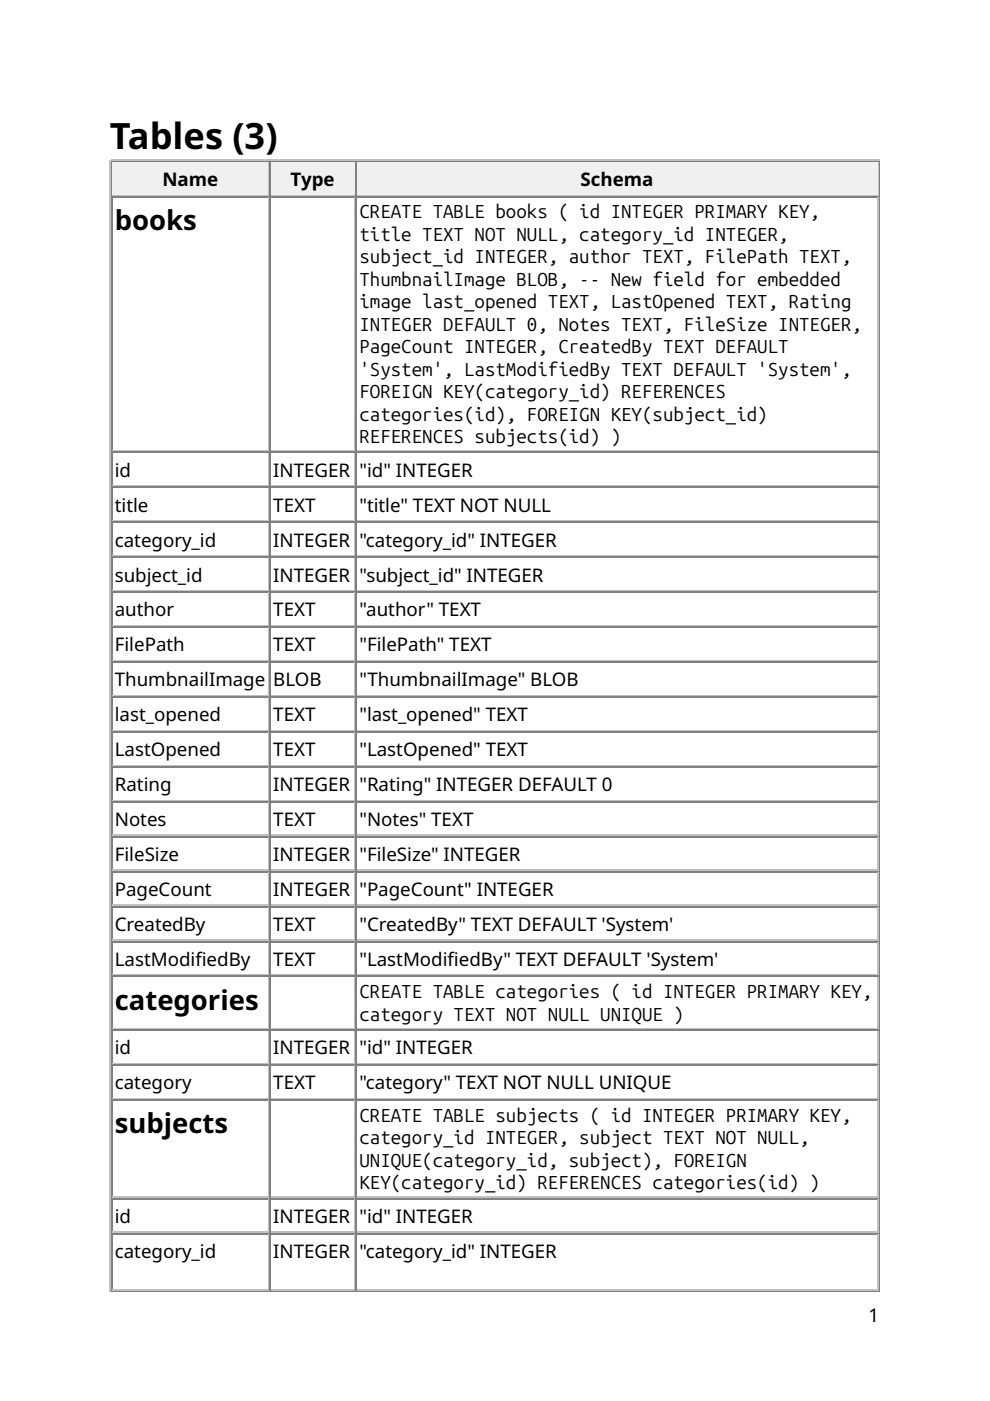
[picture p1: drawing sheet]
<svg xmlns="http://www.w3.org/2000/svg" width="210mm" height="297mm" viewBox="0 0 210 297" stroke-linecap="round" stroke-linejoin="round" font-family="sans-serif">
<defs><g id="words">
<text font-size="7.7" x="23.3" y="31.5">Tables (3)</text>
<g font-size="5.8">
<text x="24.3" y="48.7">books</text>
<text x="24.3" y="214">categories</text>
<text x="24.3" y="240.2">subjects</text>
</g>
<g font-size="4">
<text x="34.4" y="39.4">Name</text>
<text x="61.6" y="39.4">Type</text>
<text x="123.1" y="39.4">Schema</text>
<text x="76.2" y="46.3">CREATE TABLE books ( id INTEGER PRIMARY KEY,</text>
<text x="76.2" y="51.1">title TEXT NOT NULL, category_id INTEGER,</text>
<text x="76.2" y="55.8">subject_id INTEGER, author TEXT, FilePath TEXT,</text>
<text x="76.2" y="60.6">ThumbnailImage BLOB, -- New field for embedded</text>
<text x="76.2" y="65.4">image last_opened TEXT, LastOpened TEXT, Rating</text>
<text x="76.2" y="70.1">INTEGER DEFAULT 0, Notes TEXT, FileSize INTEGER,</text>
<text x="76.2" y="74.9">PageCount INTEGER, CreatedBy TEXT DEFAULT</text>
<text x="76.2" y="79.6">'System', LastModifiedBy TEXT DEFAULT 'System',</text>
<text x="76.2" y="84.4">FOREIGN KEY(category_id) REFERENCES</text>
<text x="76.2" y="89.2">categories(id), FOREIGN KEY(subject_id)</text>
<text x="76.2" y="93.9">REFERENCES subjects(id) )</text>
<text x="24.3" y="101.1">id</text>
<text x="57.9" y="101.1">INTEGER</text>
<text x="76.2" y="101.1">&quot;id&quot; INTEGER</text>
<text x="24.3" y="108.5">title</text>
<text x="57.9" y="108.5">TEXT</text>
<text x="76.2" y="108.5">&quot;title&quot; TEXT NOT NULL</text>
<text x="24.3" y="115.9">category_id</text>
<text x="57.9" y="115.9">INTEGER</text>
<text x="76.2" y="115.9">&quot;category_id&quot; INTEGER</text>
<text x="24.3" y="123.3">subject_id</text>
<text x="57.9" y="123.3">INTEGER</text>
<text x="76.2" y="123.3">&quot;subject_id&quot; INTEGER</text>
<text x="24.3" y="130.7">author</text>
<text x="57.9" y="130.7">TEXT</text>
<text x="76.2" y="130.7">&quot;author&quot; TEXT</text>
<text x="24.3" y="138.1">FilePath</text>
<text x="57.9" y="138.1">TEXT</text>
<text x="76.2" y="138.1">&quot;FilePath&quot; TEXT</text>
<text x="24.3" y="145.5">ThumbnailImage</text>
<text x="57.9" y="145.5">BLOB</text>
<text x="76.2" y="145.5">&quot;ThumbnailImage&quot; BLOB</text>
<text x="24.3" y="152.9">last_opened</text>
<text x="57.9" y="152.9">TEXT</text>
<text x="76.2" y="152.9">&quot;last_opened&quot; TEXT</text>
<text x="24.3" y="160.3">LastOpened</text>
<text x="57.9" y="160.3">TEXT</text>
<text x="76.2" y="160.3">&quot;LastOpened&quot; TEXT</text>
<text x="24.3" y="167.7">Rating</text>
<text x="57.9" y="167.7">INTEGER</text>
<text x="76.2" y="167.7">&quot;Rating&quot; INTEGER DEFAULT 0</text>
<text x="24.3" y="175.2">Notes</text>
<text x="57.9" y="175.2">TEXT</text>
<text x="76.2" y="175.2">&quot;Notes&quot; TEXT</text>
<text x="24.3" y="182.6">FileSize</text>
<text x="57.9" y="182.6">INTEGER</text>
<text x="76.2" y="182.6">&quot;FileSize&quot; INTEGER</text>
<text x="24.3" y="190">PageCount</text>
<text x="57.9" y="190">INTEGER</text>
<text x="76.2" y="190">&quot;PageCount&quot; INTEGER</text>
<text x="24.3" y="197.4">CreatedBy</text>
<text x="57.9" y="197.4">TEXT</text>
<text x="76.2" y="197.4">&quot;CreatedBy&quot; TEXT DEFAULT 'System'</text>
<text x="24.3" y="204.8">LastModifedBy</text>
<text x="41.4" y="204.8">i</text>
<text x="57.9" y="204.8">TEXT</text>
<text x="76.2" y="204.8">&quot;LastModifedBy&quot; TEXT DEFAULT 'System'</text>
<text x="94.9" y="204.8">i</text>
<text x="76.2" y="211.7">CREATE TABLE categories ( id INTEGER PRIMARY KEY,</text>
<text x="76.2" y="216.4">category TEXT NOT NULL UNIQUE )</text>
<text x="24.3" y="223.6">id</text>
<text x="57.9" y="223.6">INTEGER</text>
<text x="76.2" y="223.6">&quot;id&quot; INTEGER</text>
<text x="24.3" y="231">category</text>
<text x="57.9" y="231">TEXT</text>
<text x="76.2" y="231">&quot;category&quot; TEXT NOT NULL UNIQUE</text>
<text x="76.2" y="237.9">CREATE TABLE subjects ( id INTEGER PRIMARY KEY,</text>
<text x="76.2" y="242.6">category_id INTEGER, subject TEXT NOT NULL,</text>
<text x="76.2" y="247.4">UNIQUE(category_id, subject), FOREIGN</text>
<text x="76.2" y="252.1">KEY(category_id) REFERENCES categories(id) )</text>
<text x="24.3" y="259.3">id</text>
<text x="57.9" y="259.3">INTEGER</text>
<text x="76.2" y="259.3">&quot;id&quot; INTEGER</text>
<text x="24.3" y="266.7">category_id</text>
<text x="57.9" y="266.7">INTEGER</text>
<text x="76.2" y="266.7">&quot;category_id&quot; INTEGER</text>
<text x="184.1" y="280.2">1</text>
</g>
</g></defs>
<path d="M23.4 33.9v239.9M23.5 34h163M57 34.4v6.9M23.8 41.4h33.3" fill="none" stroke="#c0c0c0" stroke-width=".26"/>
<path d="M23.7 34.1v7.4M23.8 34.3h33.3M186.4 34.1v239.5M23.5 273.7h163" fill="none" stroke="#808080" stroke-width=".26"/>
<g fill="#f0f0f0">
<path d="M23.8 34.4h33.1v6.9h-33.1z"/>
<path d="M34.4 34.9h11.9v5.8h-11.9z"/>
</g>
<path d="M57.3 34.1v7.4M57.4 34.3h18" fill="none" stroke="#808080" stroke-width=".26"/>
<path d="M75.3 34.4v6.9M57.4 41.4h18" fill="none" stroke="#c0c0c0" stroke-width=".26"/>
<g fill="#f0f0f0">
<path d="M57.4 34.4h17.7v6.9h-17.7z"/>
<path d="M61.4 34.9h9.8v5.8h-9.8z"/>
</g>
<path d="M75.5 34.1v7.4M75.7 34.3h110.6" fill="none" stroke="#808080" stroke-width=".26"/>
<path d="M186.1 34.4v6.9M75.7 41.4h110.6" fill="none" stroke="#c0c0c0" stroke-width=".26"/>
<g fill="#f0f0f0">
<path d="M75.7 34.4h110.3v6.9h-110.3z"/>
<path d="M123 34.9h15.6v5.8h-15.6z"/>
</g>
<g fill="none" stroke="#808080" stroke-width=".26">
<path d="M23.7 41.5v232.1M23.8 41.7h33.3M57.3 41.5v232.1M57.4 41.7h18M75.5 41.5v232.1M75.7 41.7h110.6M23.8 95.9h33.3M57.4 95.9h18M75.7 95.9h110.6M23.8 103.3h33.3M23.8 110.7h33.3M23.8 118.1h33.3"/>
<path d="M57.4 103.3h18M57.4 110.7h18M57.4 118.1h18M75.7 103.3h110.6M75.7 110.7h110.6M75.7 118.1h110.6M23.8 125.5h33.3M23.8 133h33.3M57.4 125.5h18M57.4 133h18M75.7 125.5h110.6M75.7 133h110.6"/>
<path d="M23.8 140.4h33.3M23.8 147.8h33.3M23.8 155.2h33.3M57.4 140.4h18M57.4 147.8h18M57.4 155.2h18M75.7 140.4h110.6M75.7 147.8h110.6M75.7 155.2h110.6M23.8 162.6h33.3M23.8 170h33.3M23.8 177.4h33.3"/>
<path d="M57.4 162.6h18M57.4 170h18M57.4 177.4h18M75.7 162.6h110.6M75.7 170h110.6M75.7 177.4h110.6M23.8 184.8h33.3M23.8 192.2h33.3M23.8 199.6h33.3M57.4 184.8h18M57.4 192.2h18M57.4 199.6h18"/>
<path d="M75.7 184.8h110.6M75.7 192.2h110.6M75.7 199.6h110.6M23.8 207h33.3M23.8 218.4h33.3M57.4 207h18M57.4 218.4h18M75.7 207h110.6M75.7 218.4h110.6M23.8 225.8h33.3M23.8 233.2h33.3M57.4 225.8h18"/>
<path d="M57.4 233.2h18M75.7 225.8h110.6M75.7 233.2h110.6M23.8 254.1h33.3M57.4 254.1h18M75.7 254.1h110.6M23.8 261.5h33.3M57.4 261.5h18M75.7 261.5h110.6"/>
</g>
<g fill="none" stroke="#c0c0c0" stroke-width=".26">
<path d="M57 41.8v53.7M75.3 41.8v53.7M186.1 41.8v53.7M23.8 95.6h33.3M57 96v6.9M57.4 95.6h18M75.3 96v6.9M75.7 95.6h110.6M186.1 96v6.9M23.8 103.1h33.3M23.8 110.5h33.3M23.8 117.9h33.3"/>
<path d="M57 103.5v6.8M57 110.9v6.8M57 118.3v6.8M57.4 103.1h18M57.4 110.5h18M57.4 117.9h18M75.3 103.5v6.8M75.3 110.9v6.8M75.3 118.3v6.8M75.7 103.1h110.6M75.7 110.5h110.6M75.7 117.9h110.6"/>
<path d="M186.1 103.5v6.8M186.1 110.9v6.8M186.1 118.3v6.8M23.8 125.3h33.3M23.8 132.7h33.3M57 125.7v6.9M57 133.1v6.9M57.4 125.3h18M57.4 132.7h18M75.3 125.7v6.9M75.3 133.1v6.9M75.7 125.3h110.6"/>
<path d="M75.7 132.7h110.6M186.1 125.7v6.9M186.1 133.1v6.9M23.8 140.1h33.3M23.8 147.5h33.3M23.8 154.9h33.3M57 140.5v6.9M57 147.9v6.9M57 155.3v6.9M57.4 140.1h18M57.4 147.5h18M57.4 154.9h18"/>
<path d="M75.3 140.5v6.9M75.3 147.9v6.9M75.3 155.3v6.9M75.7 140.1h110.6M75.7 147.5h110.6M75.7 154.9h110.6M186.1 140.5v6.9M186.1 147.9v6.9M186.1 155.3v6.9M23.8 162.3h33.3M23.8 169.7h33.3M23.8 177.1h33.3"/>
<path d="M57 162.7v6.9M57 170.1v6.9M57 177.5v6.9M57.4 162.3h18M57.4 169.7h18M57.4 177.1h18M75.3 162.7v6.9M75.3 170.1v6.9M75.3 177.5v6.9M75.7 162.3h110.6M75.7 169.7h110.6M75.7 177.1h110.6"/>
<path d="M186.1 162.7v6.9M186.1 170.1v6.9M186.1 177.5v6.9M23.8 184.5h33.3M23.8 192h33.3M23.8 199.4h33.3M57 184.9v6.9M57 192.4v6.8M57 199.8v6.8M57.4 184.5h18M57.4 192h18M57.4 199.4h18"/>
<path d="M75.3 184.9v6.9M75.3 192.4v6.8M75.3 199.8v6.8M75.7 184.5h110.6M75.7 192h110.6M75.7 199.4h110.6M186.1 184.9v6.9M186.1 192.4v6.8M186.1 199.8v6.8M23.8 206.8h33.3M23.8 218.1h33.3M57 207.2v10.8"/>
<path d="M57 218.5v6.9M57.4 206.8h18M57.4 218.1h18M75.3 207.2v10.8M75.3 218.5v6.9M75.7 206.8h110.6M75.7 218.1h110.6M186.1 207.2v10.8M186.1 218.5v6.9M23.8 225.6h33.3M23.8 233h33.3M57 226v6.8"/>
<path d="M57 233.4v20.3M57.4 225.6h18M57.4 233h18M75.3 226v6.8M75.3 233.4v20.3M75.7 225.6h110.6M75.7 233h110.6M186.1 226v6.8M186.1 233.4v20.3M23.8 253.9h33.3M57 254.3v6.8M57.4 253.9h18"/>
<path d="M75.3 254.3v6.8M75.7 253.9h110.6M186.1 254.3v6.8M23.8 261.3h33.3M23.8 273.4h33.3M57 261.7v11.6M57.4 261.3h18M57.4 273.4h18M75.3 261.7v11.6M75.7 261.3h110.6M75.7 273.4h110.6M186.1 261.7v11.6"/>
</g>
<use href="#words"/>
</svg>
